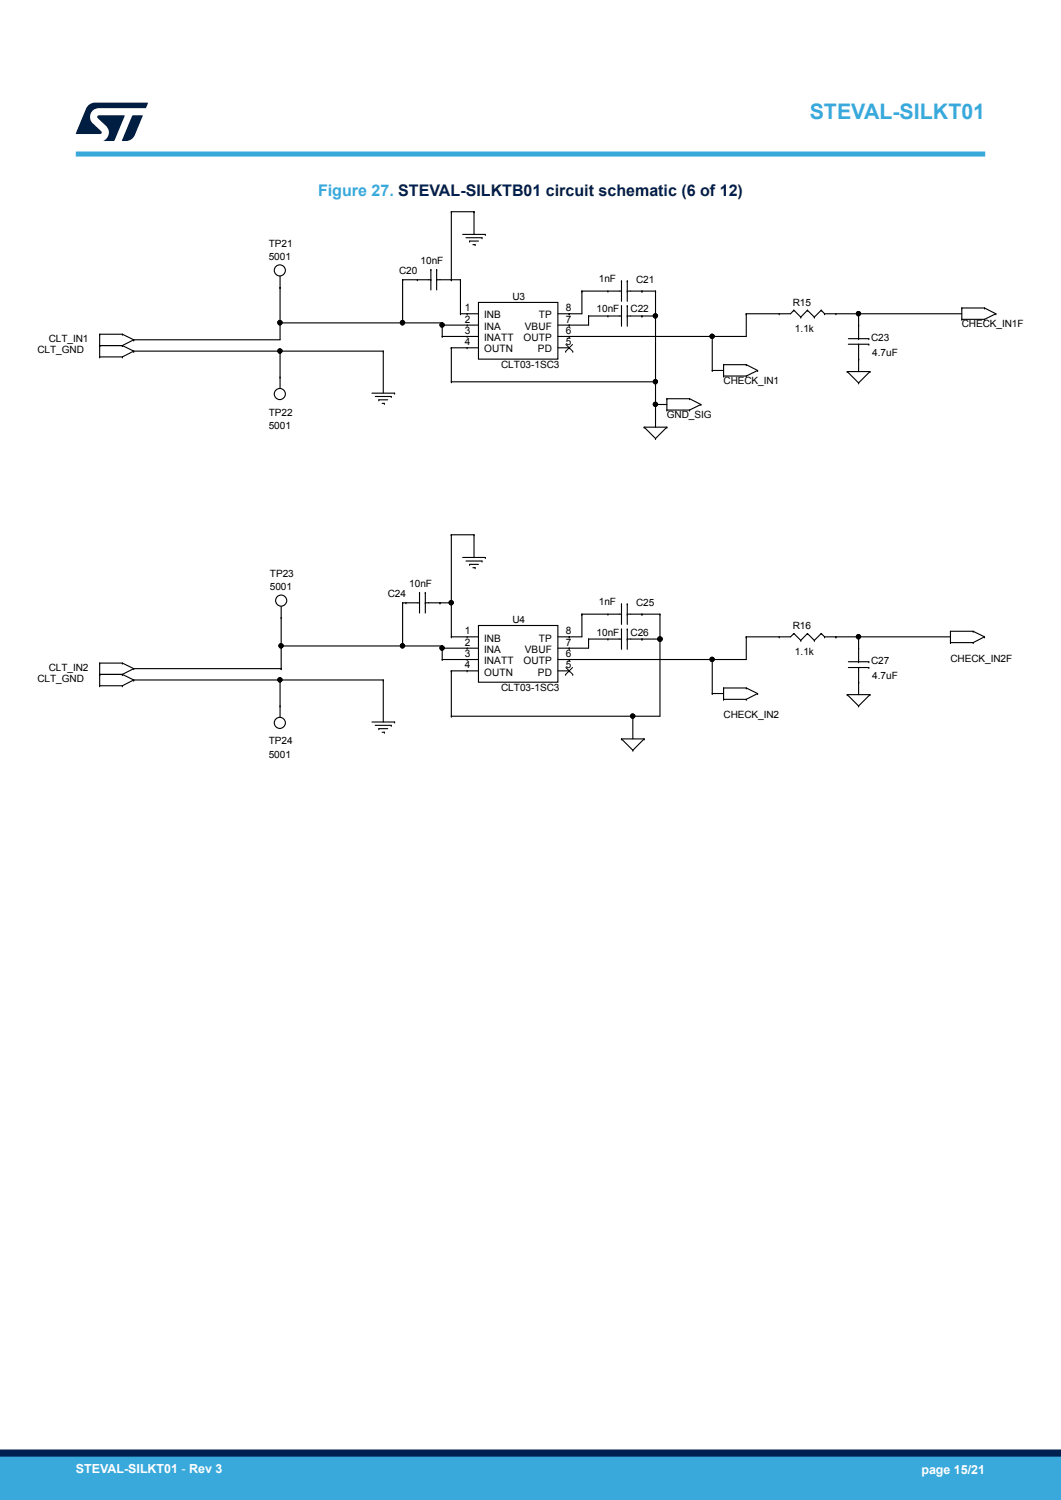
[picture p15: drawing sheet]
<svg xmlns="http://www.w3.org/2000/svg" width="210mm" height="297mm" viewBox="0 0 210 297" stroke-linecap="round" stroke-linejoin="round" font-family="sans-serif">
<defs><g id="words">
<text font-size="4.2" fill="#39a9dc" x="160.3" y="23.5">STEVAL-SILKT01</text>
<text font-size="3.2" fill="#39a9dc" x="62.9" y="38.8">Figure 27. STEVAL-SILKTB01 circuit schematic (6 of 12)</text>
<g font-size="2.5" fill="#fff">
<text x="15" y="291.6">STEVAL-SILKT01 - Rev 3</text>
<text x="182.4" y="291.9">page 15/21</text>
</g>
<g font-size="2">
<text x="53.2" y="48.8">TP21</text>
<text x="53.2" y="51.5">5001</text>
<text x="83.3" y="52.2">10nF</text>
<text x="79" y="54.2">C20</text>
<text x="101.4" y="59.4">U3</text>
<text x="118.5" y="55.8">1nF</text>
<text x="125.9" y="56">C21</text>
<text x="92" y="61.6">1</text>
<text x="92" y="63.9">2</text>
<text x="95.8" y="63.1">INB</text>
<text x="95.8" y="65.3">INA</text>
<text x="103.9" y="65.3">VBUF</text>
<text x="106.7" y="63.1">TP</text>
<text x="112" y="63.9">7</text>
<text x="112" y="61.6">8</text>
<text x="118.1" y="61.9">10nF</text>
<text x="124.8" y="61.9">C22</text>
<text x="156.9" y="60.5">R15</text>
<text x="157.3" y="65.7">1.1k</text>
<text x="190.4" y="64.8">CHECK_IN1F</text>
<text x="7.4" y="69.9">CLT_GND</text>
<text x="9.6" y="67.7">CLT_IN1</text>
<text x="92" y="66.1">3</text>
<text x="92" y="68.4">4</text>
<text x="95.8" y="67.5">INATT</text>
<text x="95.8" y="69.8">OUTN</text>
<text x="103.6" y="67.5">OUTP</text>
<text x="106.5" y="69.8">PD</text>
<text x="112" y="68.4">5</text>
<text x="112" y="66.1">6</text>
<text x="172.4" y="67.5">C23</text>
<text x="172.6" y="70.4">4.7uF</text>
<text x="99.2" y="72.9">CLT03-1SC3</text>
<text x="143.2" y="76">CHECK_IN1</text>
<text x="53.2" y="82.3">TP22</text>
<text x="132" y="82.7">GND_SIG</text>
<text x="53.2" y="85">5001</text>
<text x="53.4" y="114.2">TP23</text>
<text x="53.4" y="116.8">5001</text>
<text x="76.7" y="118.2">C24</text>
<text x="81" y="116.2">10nF</text>
<text x="118.5" y="119.8">1nF</text>
<text x="92" y="125.6">1</text>
<text x="101.4" y="123.4">U4</text>
<text x="112" y="125.6">8</text>
<text x="118.1" y="125.8">10nF</text>
<text x="124.8" y="125.8">C26</text>
<text x="125.9" y="120">C25</text>
<text x="156.9" y="124.5">R16</text>
<text x="92" y="127.9">2</text>
<text x="92" y="130.1">3</text>
<text x="95.8" y="127">INB</text>
<text x="95.8" y="129.3">INA</text>
<text x="95.8" y="131.5">INATT</text>
<text x="103.6" y="131.5">OUTP</text>
<text x="103.9" y="129.3">VBUF</text>
<text x="106.7" y="127">TP</text>
<text x="112" y="130.1">6</text>
<text x="112" y="127.9">7</text>
<text x="157.3" y="129.7">1.1k</text>
<text x="172.4" y="131.5">C27</text>
<text x="188.1" y="131">CHECK_IN2F</text>
<text x="7.4" y="135">CLT_GND</text>
<text x="9.6" y="132.8">CLT_IN2</text>
<text x="92" y="132.3">4</text>
<text x="95.8" y="133.8">OUTN</text>
<text x="99.2" y="136.8">CLT03-1SC3</text>
<text x="106.5" y="133.8">PD</text>
<text x="112" y="132.3">5</text>
<text x="172.6" y="134.4">4.7uF</text>
<text x="143.2" y="142.3">CHECK_IN2</text>
<text x="53.2" y="147.4">TP24</text>
<text x="53.2" y="150.1">5001</text>
</g>
</g></defs>
<g fill="none" stroke="#000" stroke-width=".22">
<path d="M55.4 56.9h.1M55.4 54.7v12.6h-28.9M79.7 55.4h5.6M79.7 55.4h.1M79.7 55.4v8.5M82.6 55.4h.1M85.3 55.4h.1M85.3 53.4h.1M85.3 53.4v4M86.4 55.4h4.7M86.4 53.4h.1M86.4 55.4h.1"/>
<path d="M86.4 53.4v4M89.3 55.4h.1M89.3 41.9h.1M89.3 41.9v13.5M89.3 41.9h4.5M91.1 55.4h.1M91.1 55.4v6.7M91.6 46.4h4.5M92.2 47.1h3.2M92.9 47.7h.1M92.9 47.7h1.8M93.6 48.4h.4"/>
<path d="M93.8 41.9h.1M93.8 41.9v4.5M94 48.4h.1M94.7 59.9h15.7v11.2h-15.7zM95.4 47.1h.1M96.1 46.4h.1M115.2 57.6h7.8M115.2 57.6h.1M115.2 57.6v4.5h-4.8M120.3 57.6h.1M123 57.6h.1M123 55.6h.1"/>
<path d="M123 55.6v4.1M124.2 57.6h5.5M124.2 55.6h.1M124.2 57.6h.1M124.2 55.6v4.1M127.1 57.6h.1M129.7 57.6h.1M129.7 57.6v27M19.7 68.4h4.5M19.7 70.7h4.5M19.7 68.4h.1M19.7 66.2h.1"/>
<path d="M19.7 70.7h.1M19.7 66.2v4.5M19.7 66.2h4.5M24.2 68.4h.1M24.2 66.2h.1M24.2 70.7h.1M24.2 66.2l2.3 1.1M24.2 68.4l2.3 1.1M26.5 67.3h.1M26.5 69.5h.1M26.5 67.3l-2.3 1.1M26.5 69.5l-2.3 1.2"/>
<path d="M26.5 69.5h49.4M55.4 63.9h32.1M55.4 74.7h.1M55.4 63.9h.1M55.4 69.5h.1M55.4 69.5v7.4M73.6 77.8h4.5M74.3 78.5h3.1M75 79.2h1.7M75 79.2h.1M75.6 79.9h.5M75.9 69.5h.1"/>
<path d="M75.9 69.5v8.3M76.1 79.9h.1M77.4 78.5h.1M78.1 77.8h.1M79.7 63.9h.1M87.5 64.4h.1M87.5 66.6h.1M87.5 63.9h.1M87.5 63.9v2.7M87.5 64.4h7.2M87.5 66.6h7.2M89.3 68.9h.1"/>
<path d="M89.3 75.6h.1M89.3 68.9v6.7M89.3 75.6h40.4M89.3 68.9h5.4M91.1 62.1h3.6M91.1 62.1h.1M92.5 62.1h.1M92.5 64.4h.1M92.5 66.6h.1M92.5 68.9h.1M110.4 68.9h2.3M112.7 68.9h.1"/>
<path d="M112.7 66.6h.1M112.7 64.4h.1M112.7 62.1h.1M116.5 62.6h.1M116.5 62.6v1.8h-6.1M116.5 62.6h6.5M120.3 62.6h.1M123 62.6h.1M123 60.5h.1M123 60.5v4.1M124.2 62.6h5.5M124.2 60.5h.1"/>
<path d="M124.2 62.6h.1M124.2 60.5v4.1M127.1 62.6h.1M129.7 62.6h.1M129.7 75.6h.1M132 78.9h.1M132 78.9v2.3M132 78.9h4.5M136.5 78.9h.1M136.5 78.9l2.2 1.2M141 73.4h2.2M141 73.4h.1"/>
<path d="M141 66.6h.1M141 66.6v6.8M143.2 74.5h.1M143.2 72.2h.1M143.2 72.2v2.3M143.2 72.2h4.5M143.2 74.5h4.5M147.7 74.5h.1M147.7 72.2h.1M147.7 62.1h.1M147.7 72.2l2.3 1.2M147.7 62.1v4.5h-37.3"/>
<path d="M150 73.4h.1M150 73.4l-2.3 1.1M154.2 62.1h.1M157.1 61.4h.1M157.1 61.4l1.4 1.4M157.1 61.4l-.6 .7h-8.8M158.5 62.8h.1M159.8 61.4h.1M159.8 61.4l1.4 1.4M159.8 61.4l-1.3 1.4M161.2 62.8h.1M162.5 61.4h.1"/>
<path d="M162.5 61.4l.7 .7M162.5 61.4l-1.3 1.4M163.2 62.1h.1M163.2 62.1h27.2M165.4 62.1h.1M167.7 73.6h.1M167.7 73.6h4.5M167.7 73.6l2.2 2.2M167.9 68.2h4.1M167.9 67.1h4.1M169.9 75.8h.1M169.9 67.1h.1"/>
<path d="M169.9 68.2h.1M169.9 64.4h.1M169.9 71.1h.1M169.9 62.1h.1M169.9 62.1v5M169.9 68.2v5.4M172 68.2h.1M172 67.1h.1M172.2 73.6h.1M172.2 73.6l-2.3 2.2M190.4 63.2h.1M190.4 61h.1"/>
<path d="M190.4 61v2.2M190.4 61h4.5M190.4 63.2h4.5M194.9 63.2h.1M194.9 61h.1M194.9 61l2.2 1.1M197.1 62.1h.1M197.1 62.1l-2.2 1.1M127.5 84.6l2.2 2.2M127.5 84.6h.1M127.5 84.6h4.5M129.7 80.1h2.3"/>
<path d="M129.7 86.8h.1M129.7 80.1h.1M132 81.2h.1M132 84.6h.1M132 84.6l-2.3 2.2M132 81.2h4.5M136.5 81.2h.1M138.7 80.1h.1M138.7 80.1l-2.2 1.1M79.7 119.4h.1M79.7 119.4v8.5M79.7 119.4h3.3"/>
<path d="M80.3 119.4h.1M83 119.4h.1M83 117.3h.1M83 117.3v4.1M84.2 119.4h5.1M84.2 117.3h.1M84.2 119.4h.1M84.2 117.3v4.1M87.1 119.4h.1M89.3 105.9h.1M89.3 119.4h.1M89.3 105.9v20.2"/>
<path d="M89.3 105.9h4.5M91.6 110.4h4.5M92.2 111.1h3.2M92.9 111.7h.1M92.9 111.7h1.8M93.6 112.4h.4M93.8 105.9h.1M93.8 105.9v4.5M94 112.4h.1M95.4 111.1h.1M96.1 110.4h.1M123 119.6h.1"/>
<path d="M123 119.6v4M124.2 119.6h.1M124.2 119.6v4M19.7 133.5h4.5M19.7 135.8h4.5M19.7 133.5h.1M19.7 131.3h.1M19.7 135.8h.1M19.7 131.3v4.5M19.7 131.3h4.5M24.2 133.5h.1M24.2 131.3h.1"/>
<path d="M24.2 135.8h.1M24.2 131.3l2.3 1.1M24.2 133.5l2.3 1.1M26.5 132.4h.1M26.5 134.6h.1M26.5 132.4l-2.3 1.1M26.5 134.6l-2.3 1.2M26.5 132.4h29.2M26.5 134.6h49.4M55.4 139.8h.1M55.4 134.6h.1M55.4 134.6v7.4"/>
<path d="M55.7 122.3h.1M55.7 127.9h.1M55.7 132.4h.1M55.7 120.1v12.3M55.7 127.9h31.8M75.9 134.6h.1M75.9 134.6v8.4M79.7 127.9h.1M87.5 127.9h.1M87.5 128.3h.1M87.5 130.6h.1M87.5 127.9v2.7"/>
<path d="M87.5 128.3h7.2M87.5 130.6h7.2M89.3 126.1h.1M89.3 132.8h.1M89.3 132.8v9M89.3 126.1h5.4M89.3 132.8h5.4M92.5 126.1h.1M92.5 128.3h.1M92.5 130.6h.1M92.5 132.8h.1M94.7 123.8h15.7v11.3h-15.7z"/>
<path d="M110.4 132.8h2.3M112.7 132.8h.1M112.7 130.6h.1M112.7 128.3h.1M112.7 126.1h.1M115.2 121.6h7.8M115.2 121.6h.1M115.2 121.6v4.5h-4.8M116.5 126.5h.1M116.5 126.5v1.8h-6.1M116.5 126.5h6.5M120.3 121.6h.1"/>
<path d="M120.3 126.5h.1M123 121.6h.1M123 126.5h.1M123 124.6h.1M123 124.6v4M124.2 121.6h6.4M124.2 126.5h6.4M124.2 121.6h.1M124.2 124.6h.1M124.2 126.5h.1M124.2 124.6v4M127.1 121.6h.1"/>
<path d="M127.1 126.5h.1M130.6 121.6h.1M130.6 126.5h.1M130.6 121.6v20.2h-41.3M141 137.3h2.2M141 130.6h.1M141 137.3h.1M141 130.6v6.7M143.2 138.5h.1M143.2 136.2h.1M143.2 136.2v2.3M143.2 136.2h4.5"/>
<path d="M143.2 138.5h4.5M147.7 138.5h.1M147.7 136.2h.1M147.7 126.1h.1M147.7 136.2l2.3 1.1M147.7 126.1v4.5h-37.3M150 137.3h.1M150 137.3l-2.3 1.2M154.2 126.1h.1M157.1 125.4h.1M157.1 125.4l1.4 1.4M157.1 125.4l-.6 .7h-8.8"/>
<path d="M158.5 126.8h.1M159.8 125.4h.1M159.8 125.4l1.4 1.4M159.8 125.4l-1.3 1.4M161.2 126.8h.1M162.5 125.4h.1M162.5 125.4l.7 .7M162.5 125.4l-1.3 1.4M163.2 126.1h.1M163.2 126.1h24.9M165.4 126.1h.1M167.7 137.5h.1"/>
<path d="M167.7 137.5h4.5M167.7 137.5l2.2 2.3M167.9 132.2h4.1M167.9 131h4.1M169.9 139.8h.1M169.9 131h.1M169.9 132.2h.1M169.9 128.3h.1M169.9 135.1h.1M169.9 126.1h.1M169.9 126.1v4.9M169.9 132.2v5.3"/>
<path d="M172 132.2h.1M172 131h.1M172.2 137.5h.1M172.2 137.5l-2.3 2.3M188.1 127.2h.1M188.1 125h.1M188.1 125v2.2M188.1 125h4.5M188.1 127.2h4.5M192.6 127.2h.1M192.6 125h.1M192.6 125l2.3 1.1"/>
<path d="M194.9 126.1h.1M194.9 126.1l-2.3 1.1M73.6 143h4.5M74.3 143.6h3.1M75 144.3h1.7M75 144.3h.1M75.6 145h.5M76.1 145h.1M77.4 143.6h.1M78.1 143h.1M89.3 141.8h.1M123 146.3l2.3 2.2"/>
<path d="M123 146.3h.1M123 146.3h4.5M125.3 148.5h.1M125.3 141.8h.1M125.3 141.8v4.5M127.5 146.3h.1M127.5 146.3l-2.2 2.2"/>
<circle cx="55.4" cy="53.5" r="1.1"/>
<circle cx="55.4" cy="78" r="1.1"/>
<circle cx="55.4" cy="63.9" r=".43"/>
<circle cx="55.4" cy="69.5" r=".42"/>
<circle cx="79.7" cy="63.9" r=".43"/>
<circle cx="87.5" cy="64.3" r=".42"/>
<circle cx="129.7" cy="75.6" r=".42"/>
<circle cx="129.7" cy="62.5" r=".42"/>
<circle cx="140.9" cy="66.6" r=".42"/>
<circle cx="169.9" cy="62.1" r=".42"/>
<circle cx="129.7" cy="80.1" r=".42"/>
<circle cx="55.7" cy="118.9" r="1.1"/>
<circle cx="89.3" cy="119.3" r=".42"/>
<circle cx="55.4" cy="134.6" r=".42"/>
<circle cx="55.6" cy="127.9" r=".42"/>
<circle cx="79.7" cy="127.9" r=".42"/>
<circle cx="87.5" cy="128.3" r=".42"/>
<circle cx="130.6" cy="126.5" r=".44"/>
<circle cx="140.9" cy="130.6" r=".42"/>
<circle cx="169.9" cy="126.1" r=".42"/>
<circle cx="55.4" cy="143.1" r="1.1"/>
<circle cx="125.2" cy="141.8" r=".42"/>
</g>
<path d="M112 69.6h.1M112 68.2l1.4 1.4M113.3 68.2l-1.3 1.4M113.4 69.6h.1M112 133.5h.1M112 132.2l1.4 1.3M113.3 132.2l-1.3 1.3M113.4 133.5h.1" fill="none" stroke="#000" stroke-width=".2"/>
<g fill="#000">
<circle cx="55.4" cy="63.9" r=".43"/>
<circle cx="55.4" cy="69.5" r=".42"/>
<circle cx="79.7" cy="63.9" r=".43"/>
<circle cx="87.5" cy="64.3" r=".42"/>
<circle cx="129.7" cy="75.6" r=".42"/>
<circle cx="129.7" cy="62.5" r=".42"/>
<circle cx="140.9" cy="66.6" r=".42"/>
<circle cx="169.9" cy="62.1" r=".42"/>
<circle cx="129.7" cy="80.1" r=".42"/>
<circle cx="89.3" cy="119.3" r=".42"/>
<circle cx="55.4" cy="134.6" r=".42"/>
<circle cx="55.6" cy="127.9" r=".42"/>
<circle cx="79.7" cy="127.9" r=".42"/>
<circle cx="87.5" cy="128.3" r=".42"/>
<circle cx="130.6" cy="126.5" r=".44"/>
<circle cx="140.9" cy="130.6" r=".42"/>
<circle cx="169.9" cy="126.1" r=".42"/>
<circle cx="125.2" cy="141.8" r=".42"/>
</g>
<path d="M15 30.5h180" fill="none" stroke="#39a9dc" stroke-width="1"/>
<g fill="#001e41">
<path d="M17.6 20.8l.8-.4 .4-.1h10.4l.1 .1-.5 1h-9.2a1.74 1.74 0 0 0-1.6 1 1.74 1.74 0 0 0 .3 2l1.7 1.6 .1 .2-.1 .3h-5l2.1-5z"/>
<path d="M26.2 22.9l1.9-.1 .2 .1-1.6 3.9a1.92 1.92 0 0 1-1.8 1.1h-.7l-.1-.1z"/>
<path d="M19.4 22.9l5.2-.1 .1 .1-2.1 5h-2.1a1.85 1.85 0 0 0 .5-2.9l-1.6-1.6-.2-.2z"/>
</g>
<g fill="#39a9dc">
<path d="M0 288.4h210v8.6h-210z" fill-rule="evenodd"/>
<path d="M-.1 288.4h210.2v4.4h-210.2z" fill-rule="evenodd"/>
</g>
<path d="M0 287.7h210" fill="none" stroke="#002052" stroke-width="1.4"/>
<use href="#words"/>
</svg>
